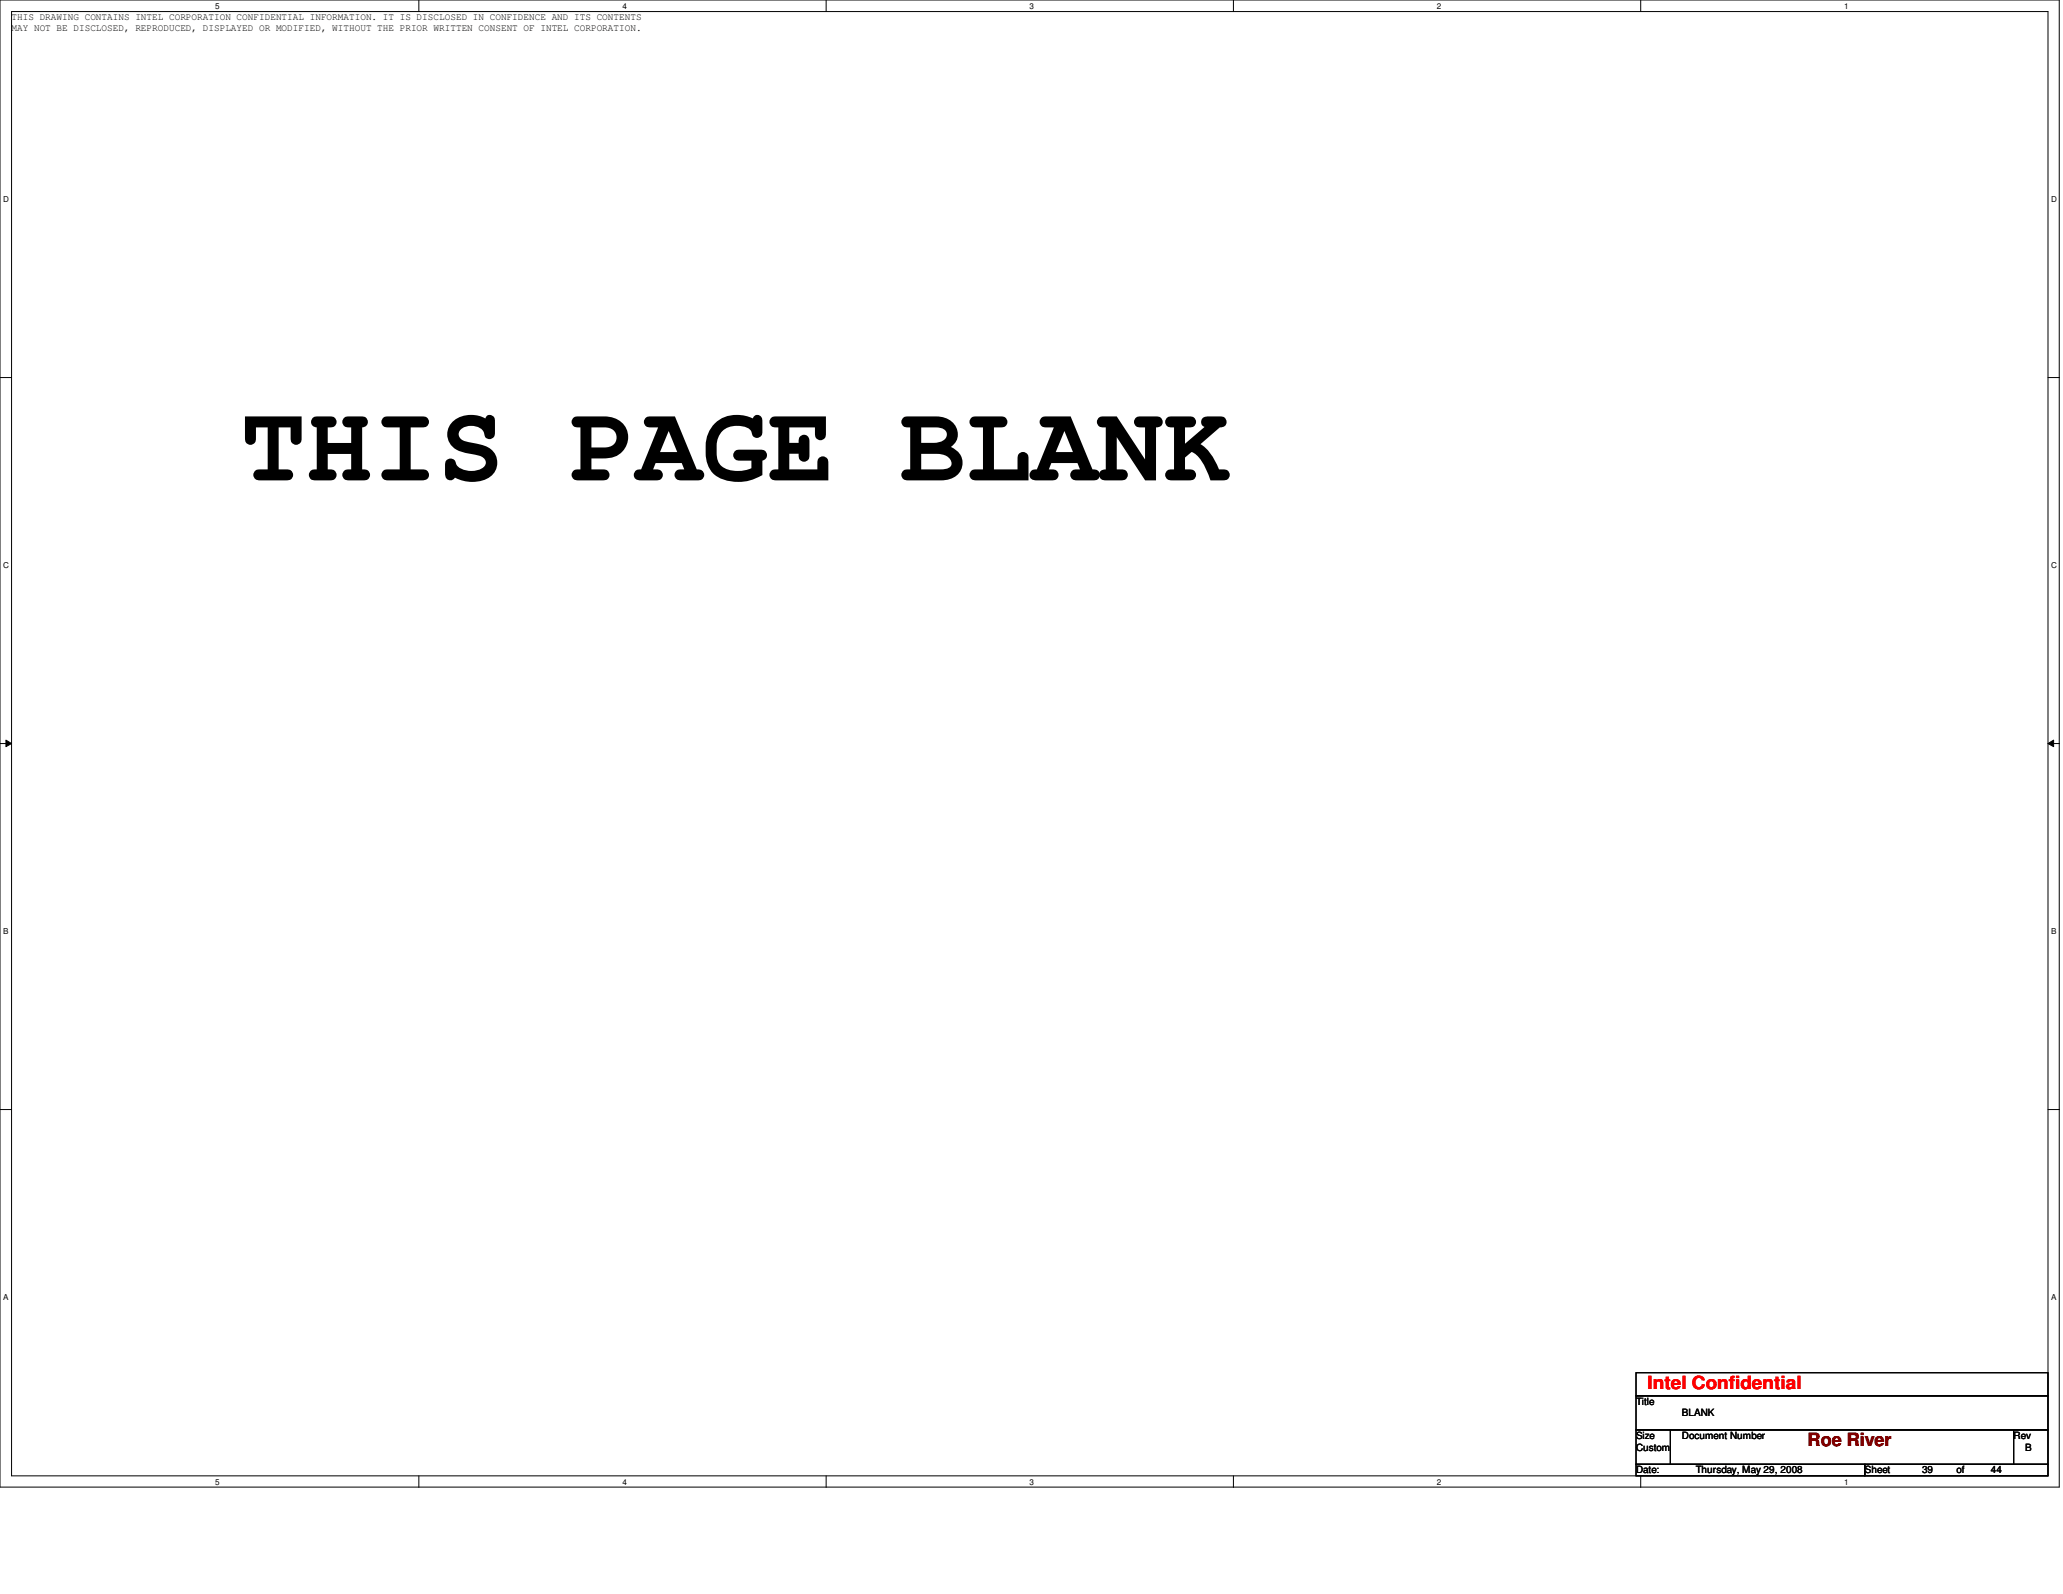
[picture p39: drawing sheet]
<svg xmlns="http://www.w3.org/2000/svg" width="279mm" height="216mm" viewBox="0 0 279 216" stroke-linecap="round" stroke-linejoin="round" font-family="sans-serif">
<defs><g id="words">
<text font-size="14.9" x="32.6" y="65.1">THIS PAGE BLANK</text>
<text font-size="2.5" fill="#f00" x="223.1" y="188.2">Intel Confidential</text>
<text font-size="2.5" fill="#7f0000" x="244.8" y="195.9">Roe River</text>
<g font-size="1.4">
<text x="1.6" y="4.2">MAY NOT BE DISCLOSED, REPRODUCED, DISPLAYED OR MODIFIED, WITHOUT THE PRIOR WRITTEN CONSENT OF INTEL CORPORATION.</text>
<text x="1.6" y="2.7">THIS DRAWING CONTAINS INTEL CORPORATION CONFIDENTIAL INFORMATION. IT IS DISCLOSED IN CONFIDENCE AND ITS CONTENTS</text>
<text x="221.6" y="190.3">Title</text>
<text x="227.8" y="191.8">BLANK</text>
<text x="221.6" y="194.9">Size</text>
<text x="221.6" y="196.5">Custom</text>
<text x="227.8" y="194.9">Document Number</text>
<text x="272.7" y="194.9">Rev</text>
<text x="274.3" y="196.5">B</text>
<text x="221.6" y="199.6">Date:</text>
<text x="229.7" y="199.6">Thursday, May 29, 2008</text>
<text x="252.6" y="199.6">Sheet</text>
<text x="260.3" y="199.6">39</text>
<text x="265" y="199.6">of</text>
<text x="269.6" y="199.6">44</text>
</g>
<g font-size="1.1">
<text x="29.1" y="1.2">5</text>
<text x="84.3" y="1.2">4</text>
<text x="139.4" y="1.2">3</text>
<text x="194.6" y="1.2">2</text>
<text x="249.8" y="1.2">1</text>
<text x=".4" y="27.3">D</text>
<text x="277.8" y="27.3">D</text>
<text x=".4" y="76.9">C</text>
<text x="277.8" y="76.9">C</text>
<text x=".4" y="126.4">B</text>
<text x="277.8" y="126.4">B</text>
<text x=".4" y="176">A</text>
<text x="277.8" y="176">A</text>
<text x="29.1" y="201.1">5</text>
<text x="84.3" y="201.1">4</text>
<text x="139.4" y="201.1">3</text>
<text x="194.6" y="201.1">2</text>
<text x="249.8" y="201.1">1</text>
</g>
</g></defs>
<path d="M0 0h278.9v201.4h-278.9zM1.6 1.6h275.8v198.3h-275.8z" fill="none" stroke="#000" stroke-width=".14"/>
<g fill="#fff">
<path d="M29.1 .2h.6v1.2h-.6z"/>
<path d="M29.1 200.1h.6v1.2h-.6z"/>
</g>
<path d="M56.7 0v1.6M56.7 199.9v1.6" fill="none" stroke="#000" stroke-width=".14"/>
<g fill="#fff">
<path d="M84.3 .2h.6v1.2h-.6z"/>
<path d="M84.3 200.1h.6v1.2h-.6z"/>
</g>
<path d="M111.9 0v1.6M111.9 199.9v1.6" fill="none" stroke="#000" stroke-width=".14"/>
<g fill="#fff">
<path d="M139.4 .2h.6v1.2h-.6z"/>
<path d="M139.4 200.1h.6v1.2h-.6z"/>
</g>
<path d="M167 0v1.6M167 199.9v1.6" fill="none" stroke="#000" stroke-width=".14"/>
<g fill="#fff">
<path d="M194.6 .2h.6v1.2h-.6z"/>
<path d="M194.6 200.1h.6v1.2h-.6z"/>
</g>
<path d="M222.2 0v1.6M222.2 199.9v1.6" fill="none" stroke="#000" stroke-width=".14"/>
<g fill="#fff">
<path d="M249.8 .2h.6v1.2h-.6z"/>
<path d="M249.8 200.1h.6v1.2h-.6z"/>
<path d="M.4 26.3h.8v1.2h-.8z"/>
<path d="M277.8 26.3h.8v1.2h-.8z"/>
<path d="M.4 75.9h.8v1.2h-.8z"/>
<path d="M277.8 75.9h.8v1.2h-.8z"/>
</g>
<path d="M0 51.1h1.6M277.4 51.1h1.5" fill="none" stroke="#000" stroke-width=".14"/>
<g fill="#fff">
<path d="M.4 125.5h.7v1.2h-.7z"/>
<path d="M277.8 125.5h.7v1.2h-.7z"/>
</g>
<path d="M0 100.7h1.6M.8 100.2l.8 .5-.8 .4zM277.4 100.7l.7-.5v.9zM277.4 100.7h1.5" fill="none" stroke="#000" stroke-width=".14"/>
<path d="M.8 100.2l.8 .5-.8 .4zM277.4 100.7l.7-.5v.9z" fill="#000"/>
<g fill="#fff">
<path d="M.4 175h.7v1.2h-.7z"/>
<path d="M277.8 175h.7v1.2h-.7z"/>
</g>
<path d="M0 150.3h1.6M277.4 150.3h1.5M221.6 185.9h55.8v3.2h-55.8zM221.6 189.1h55.8v4.6h-55.8zM221.6 193.7h4.6v4.6h-4.6zM221.6 198.3h31v1.6h-31zM226.2 193.7h46.5v4.6h-46.5zM252.6 198.3h24.8v1.6h-24.8zM272.7 193.7h4.7v4.6h-4.7z" fill="none" stroke="#000" stroke-width=".14"/>
<use href="#words"/>
</svg>
